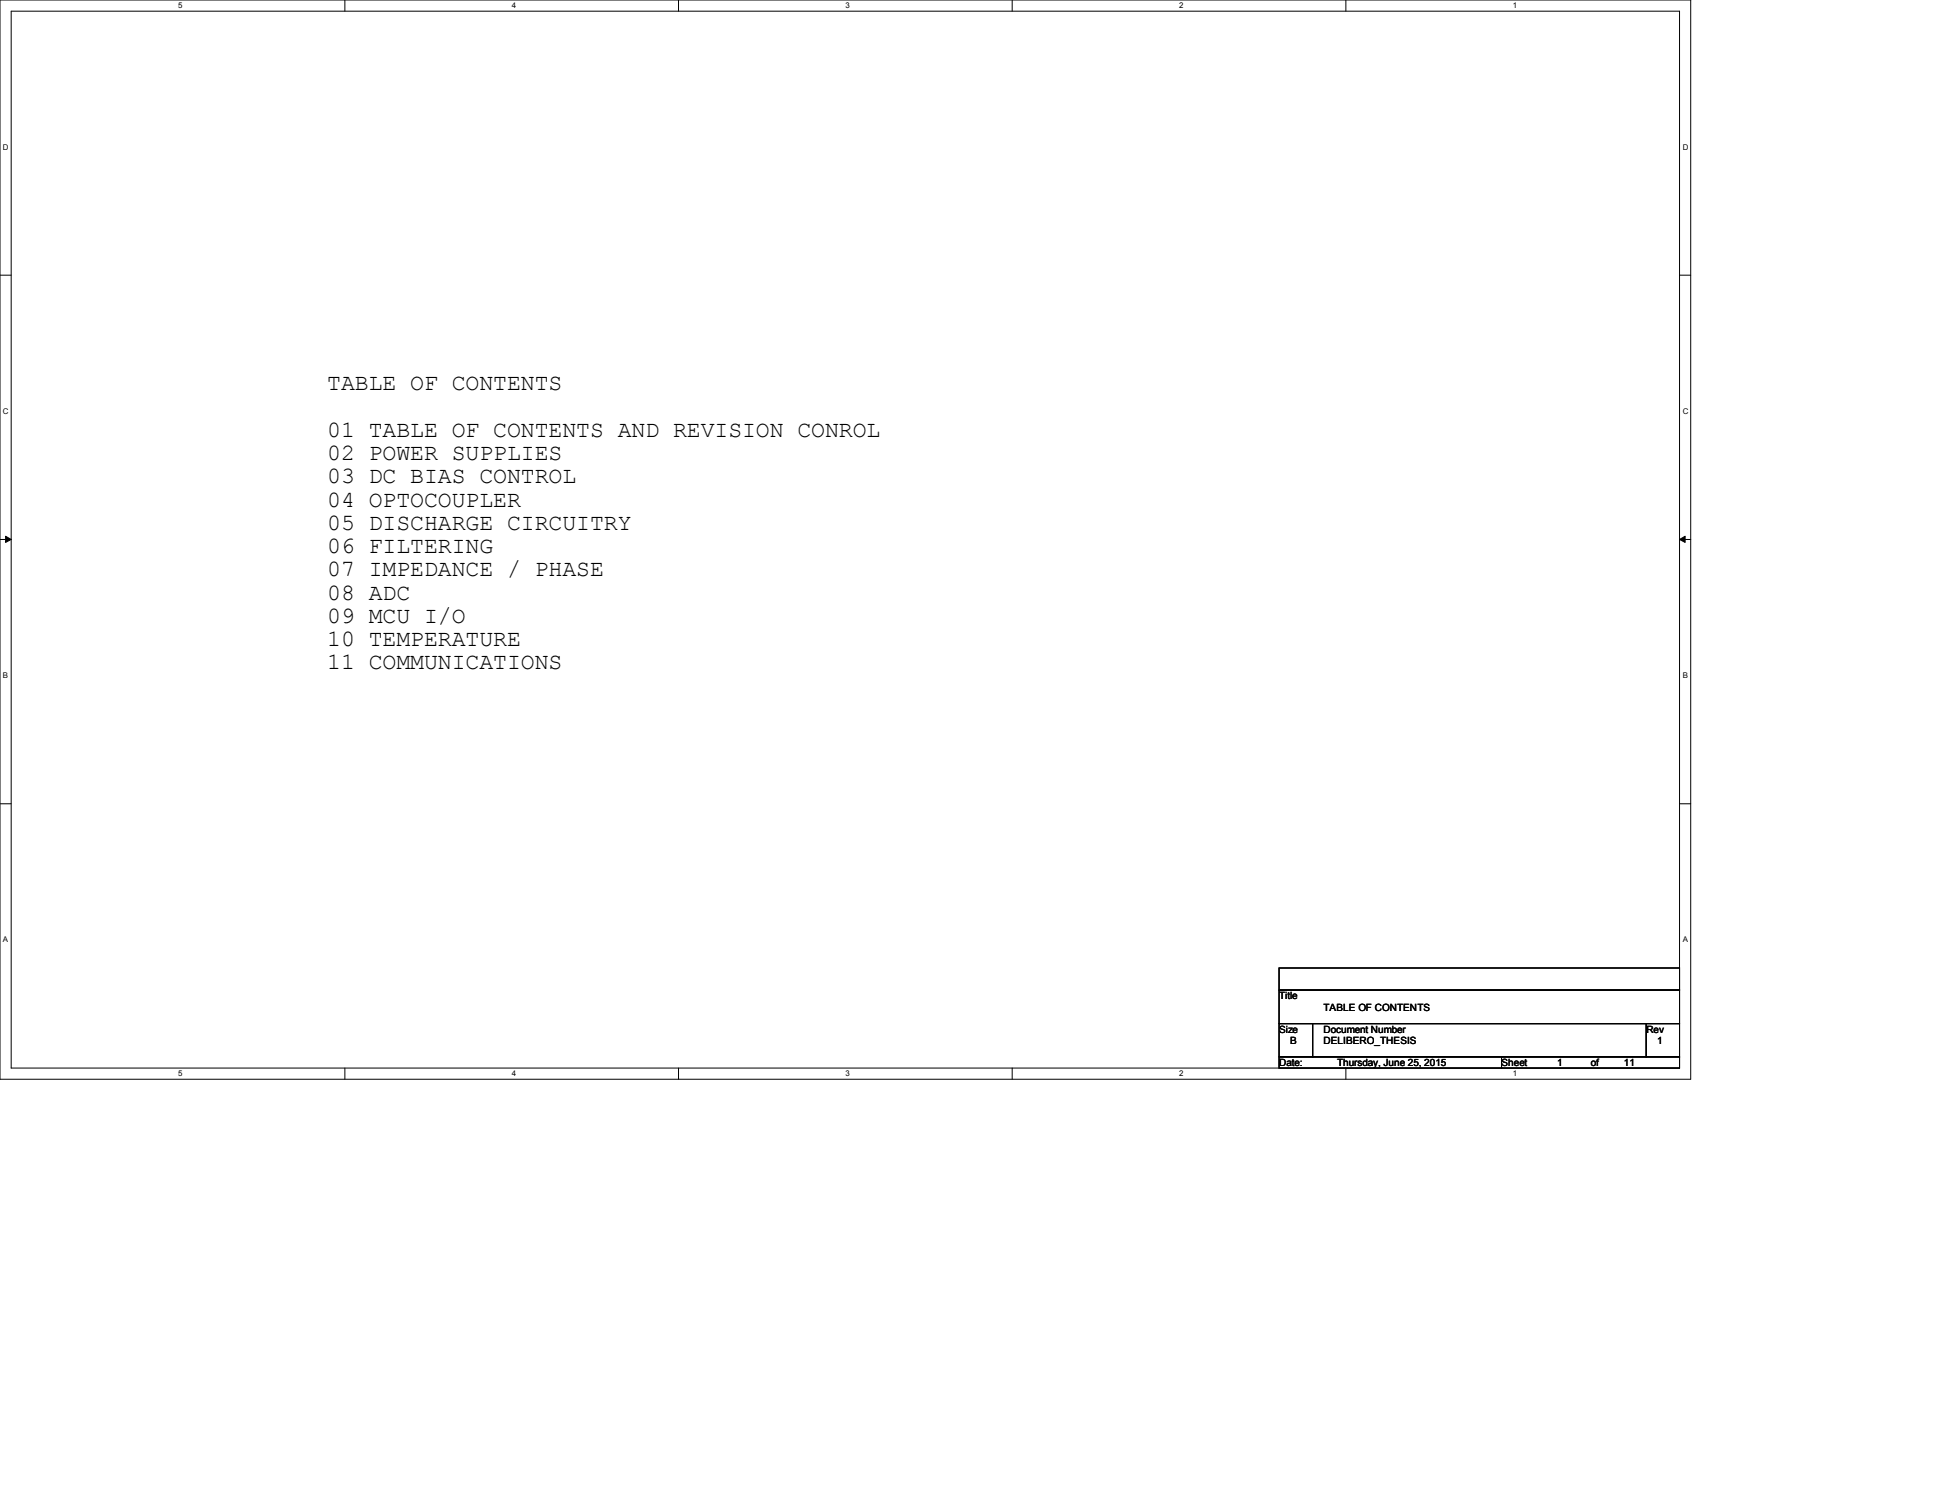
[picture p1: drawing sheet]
<svg xmlns="http://www.w3.org/2000/svg" width="279mm" height="216mm" viewBox="0 0 279 216" stroke-linecap="round" stroke-linejoin="round" font-family="sans-serif">
<defs><g id="words">
<g font-size="3.3">
<text x="47.1" y="56.1">TABLE OF CONTENTS</text>
<text x="47.1" y="62.8">01 TABLE OF CONTENTS AND REVISION CONROL</text>
<text x="47.1" y="66.2">02 POWER SUPPLIES</text>
<text x="47.1" y="69.5">03 DC BIAS CONTROL</text>
<text x="47.1" y="72.9">04 OPTOCOUPLER</text>
<text x="47.1" y="76.2">05 DISCHARGE CIRCUITRY</text>
<text x="47.1" y="79.5">06 FILTERING</text>
<text x="47.1" y="82.9">07 IMPEDANCE / PHASE</text>
<text x="47.1" y="86.2">08 ADC</text>
<text x="47.1" y="89.6">09 MCU I/O</text>
<text x="47.1" y="92.9">10 TEMPERATURE</text>
<text x="47.1" y="96.3">11 COMMUNICATIONS</text>
</g>
<g font-size="1.4">
<text x="184" y="143.8">Title</text>
<text x="184" y="148.6">Size</text>
<text x="190.4" y="148.6">Document Number</text>
<text x="190.4" y="145.4">TABLE OF CONTENTS</text>
<text x="236.9" y="148.6">Rev</text>
<text x="184" y="153.4">Date:</text>
<text x="185.6" y="150.2">B</text>
<text x="190.4" y="150.2">DELIBERO_THESIS</text>
<text x="192.4" y="153.4">Thursday, June 25, 2015</text>
<text x="216" y="153.4">Sheet</text>
<text x="224" y="153.4">1</text>
<text x="228.9" y="153.4">of</text>
<text x="233.6" y="153.4">11</text>
<text x="238.4" y="150.2">1</text>
</g>
<g font-size="1.1">
<text x="25.6" y="1.2">5</text>
<text x="73.6" y="1.2">4</text>
<text x="121.6" y="1.2">3</text>
<text x="169.7" y="1.2">2</text>
<text x="217.7" y="1.2">1</text>
<text x=".4" y="21.6">D</text>
<text x="242.1" y="21.6">D</text>
<text x=".4" y="59.5">C</text>
<text x="242.1" y="59.5">C</text>
<text x=".4" y="97.5">B</text>
<text x="242.1" y="97.5">B</text>
<text x=".4" y="135.6">A</text>
<text x="242.1" y="135.6">A</text>
<text x="25.6" y="154.8">5</text>
<text x="73.6" y="154.8">4</text>
<text x="121.6" y="154.8">3</text>
<text x="169.7" y="154.8">2</text>
<text x="217.7" y="154.8">1</text>
</g>
</g></defs>
<path d="M0 0h243.2v155.2h-243.2zM1.6 1.6h240v152h-240z" fill="none" stroke="#000" stroke-width=".14"/>
<g fill="#fff">
<path d="M25.6 .2h.6v1.2h-.6z"/>
<path d="M25.6 153.8h.6v1.2h-.6z"/>
</g>
<path d="M49.6 0v1.6M49.6 153.6v1.6" fill="none" stroke="#000" stroke-width=".14"/>
<g fill="#fff">
<path d="M73.6 .2h.6v1.2h-.6z"/>
<path d="M73.6 153.8h.6v1.2h-.6z"/>
</g>
<path d="M97.6 0v1.6M97.6 153.6v1.6" fill="none" stroke="#000" stroke-width=".14"/>
<g fill="#fff">
<path d="M121.6 .2h.6v1.2h-.6z"/>
<path d="M121.6 153.8h.6v1.2h-.6z"/>
</g>
<path d="M145.6 0v1.6M145.6 153.6v1.6" fill="none" stroke="#000" stroke-width=".14"/>
<g fill="#fff">
<path d="M169.6 .2h.6v1.2h-.6z"/>
<path d="M169.6 153.8h.6v1.2h-.6z"/>
</g>
<path d="M193.6 0v1.6M193.6 153.6v1.6" fill="none" stroke="#000" stroke-width=".14"/>
<g fill="#fff">
<path d="M217.6 .2h.6v1.2h-.6z"/>
<path d="M217.6 153.8h.6v1.2h-.6z"/>
<path d="M.4 20.6h.8v1.2h-.8z"/>
<path d="M242.1 20.6h.7v1.2h-.7z"/>
<path d="M.4 58.5h.8v1.2h-.8z"/>
<path d="M242.1 58.5h.7v1.2h-.7z"/>
</g>
<path d="M0 39.6h1.6M241.6 39.6h1.6" fill="none" stroke="#000" stroke-width=".14"/>
<g fill="#fff">
<path d="M.4 96.6h.7v1.1h-.7z"/>
<path d="M242.1 96.6h.7v1.1h-.7z"/>
</g>
<path d="M0 77.6h1.6M241.6 77.6h1.6" fill="none" stroke="#000" stroke-width=".14"/>
<path d="M.8 77.1l.8 .5-.8 .4zM241.6 77.6l.8-.5v.9z" fill="#000" stroke="#000" stroke-width=".14"/>
<g fill="#fff">
<path d="M.4 134.6h.7v1.2h-.7z"/>
<path d="M242.1 134.6h.7v1.2h-.7z"/>
</g>
<path d="M0 115.6h1.6M241.6 115.6h1.6M184 139.2h57.6v3.2h-57.6zM184 142.4h57.6v4.8h-57.6zM184 147.2h4.8v4.8h-4.8zM184 152h32v1.6h-32zM188.8 147.2h48.1v4.8h-48.1zM216 152h25.6v1.6h-25.6zM236.9 147.2h4.7v4.8h-4.7z" fill="none" stroke="#000" stroke-width=".14"/>
<use href="#words"/>
</svg>
